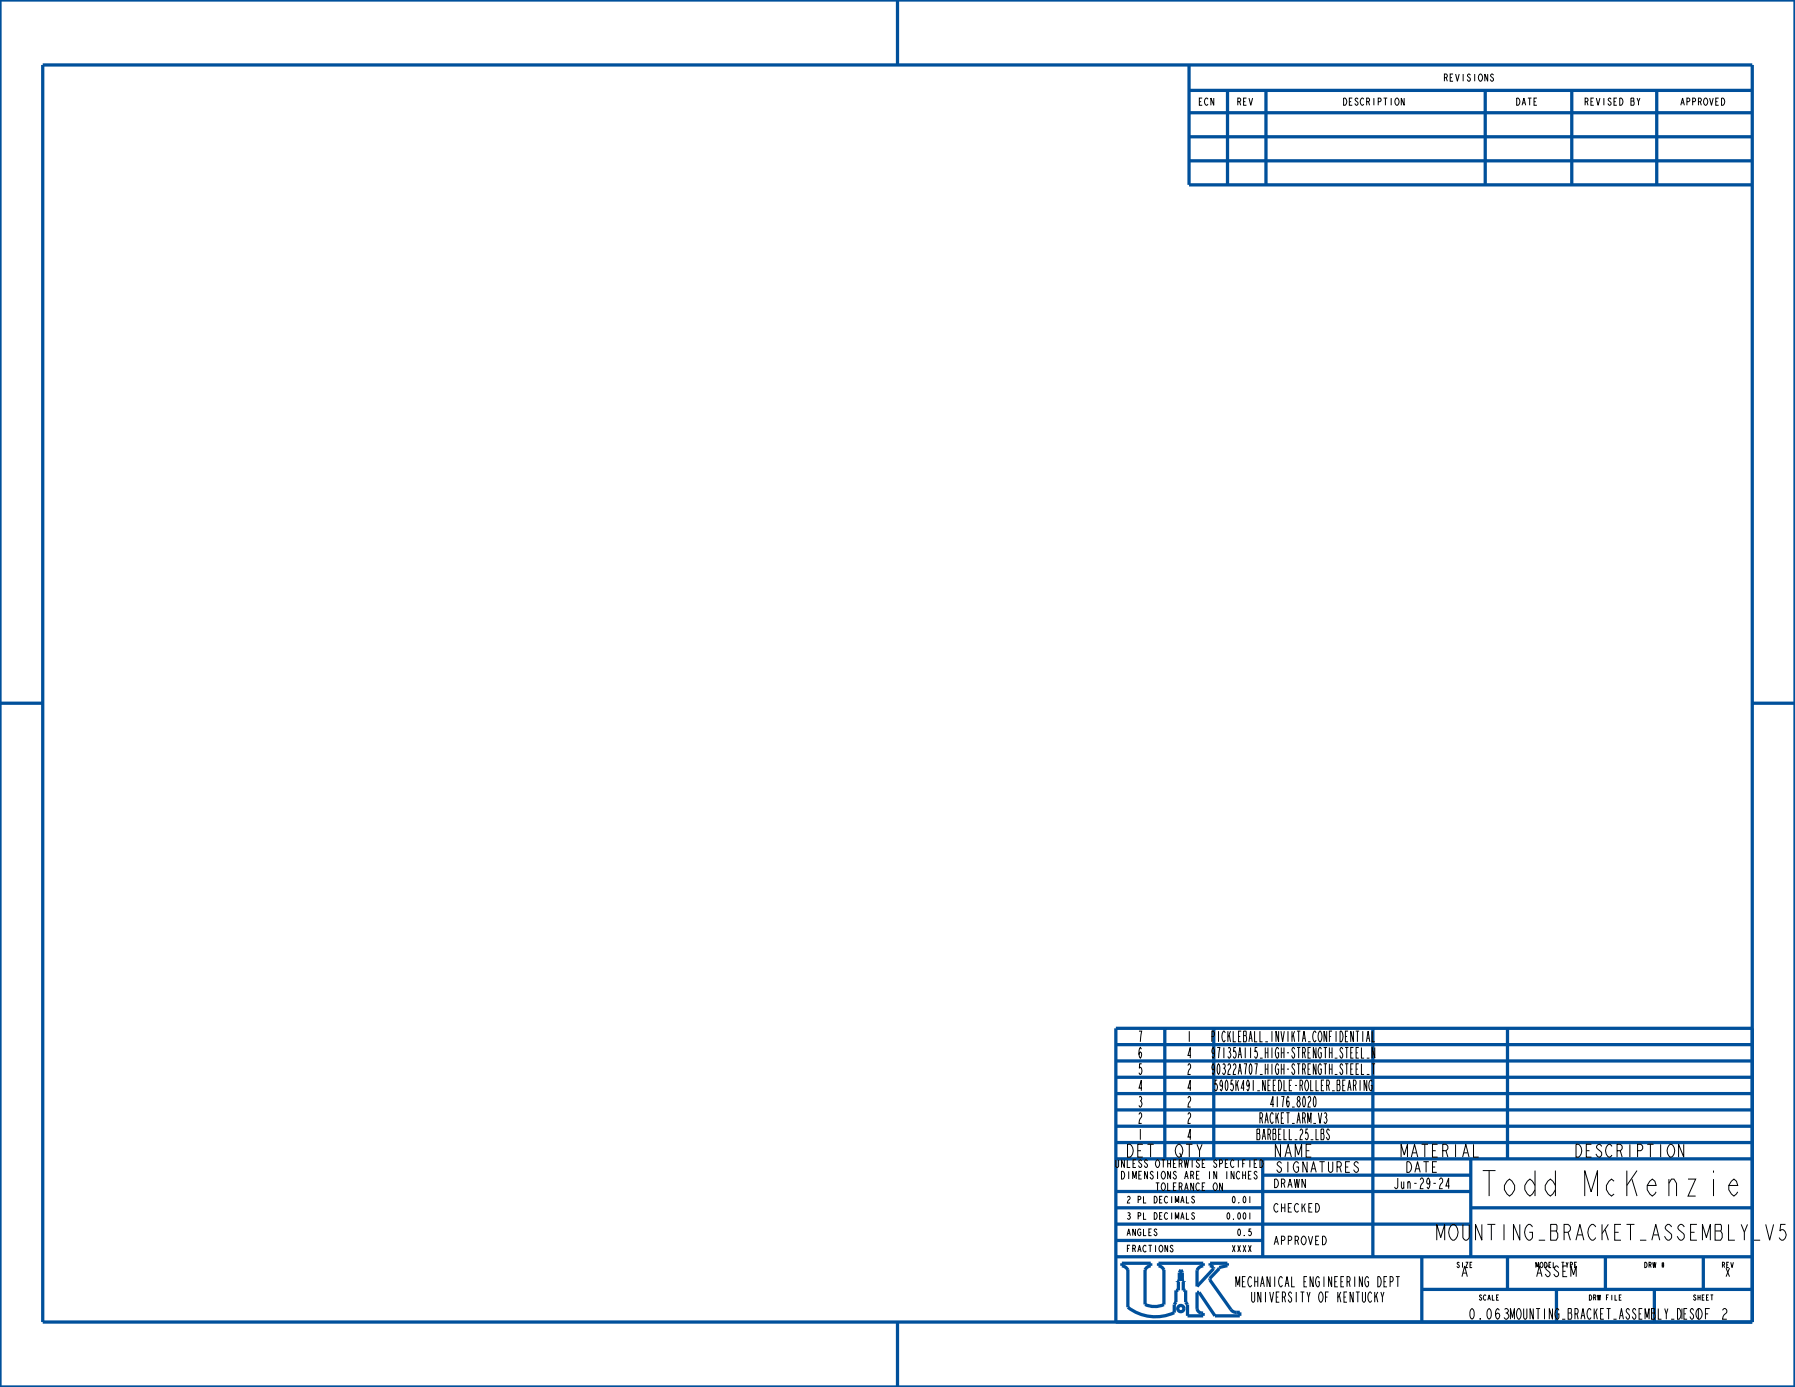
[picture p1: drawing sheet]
<svg xmlns="http://www.w3.org/2000/svg" width="279mm" height="216mm" viewBox="0 0 279 216" stroke-linecap="round" stroke-linejoin="round" font-family="sans-serif">
<defs><g id="words">
<text font-size="5.2" x="230.7" y="186.2">Todd McKenzie</text>
<text font-size="3.2" x="224" y="193">MOUNTING_BRACKET_ASSEMBLY_V5</text>
<g font-size="2.6">
<text x="175.2" y="180.1">DET</text>
<text x="182.8" y="180.1">QTY</text>
<text x="198.2" y="180.1">NAME</text>
<text x="217.9" y="180.1">MATERIAL</text>
<text x="245.1" y="180.1">DESCRIPTION</text>
</g>
<g font-size="2.2">
<text x="177.1" y="167.2">5</text>
<text x="177.1" y="164.7">6</text>
<text x="177.1" y="162.2">7</text>
<text x="184.7" y="167.2">2</text>
<text x="184.7" y="164.7">4</text>
<text x="184.7" y="162.2">1</text>
<text x="188.7" y="167.2">90322A707_HIGH-STRENGTH_STEEL_T</text>
<text x="188.7" y="164.7">97135A115_HIGH-STRENGTH_STEEL_N</text>
<text x="188.7" y="162.2">PICKLEBALL_INVIKTA_CONFIDENTIAL</text>
<text x="177.1" y="172.3">3</text>
<text x="177.1" y="169.8">4</text>
<text x="184.7" y="172.3">2</text>
<text x="184.7" y="169.8">4</text>
<text x="189.1" y="169.8">5905K491_NEEDLE-ROLLER_BEARING</text>
<text x="197.7" y="172.3">4176_8020</text>
<text x="177.1" y="177.4">1</text>
<text x="177.1" y="174.9">2</text>
<text x="184.7" y="177.4">4</text>
<text x="184.7" y="174.9">2</text>
<text x="195.6" y="177.4">BARBELL_25_LBS</text>
<text x="196" y="174.9">RACKET_ARM_V3</text>
<text x="198.6" y="182.5">SIGNATURES</text>
<text x="216.9" y="185">Jun-29-24</text>
<text x="218.7" y="182.5">DATE</text>
<text x="227.3" y="198.7">A</text>
<text x="239" y="198.7">ASSEM</text>
<text x="228.5" y="205.3">0.063MOUNTING_BRACKET_ASSEMBLY_DES1OF 2</text>
<text x="261.2" y="205.3">1</text>
</g>
<g font-size="2.1">
<text x="192.5" y="200.3">MECHANICAL ENGINEERING DEPT</text>
<text x="194.8" y="202.7">UNIVERSITY OF KENTUCKY</text>
</g>
<g font-size="1.7">
<text x="198.1" y="184.9">DRAWN</text>
<text x="198.1" y="188.7">CHECKED</text>
<text x="198.1" y="193.8">APPROVED</text>
<text x="268.4" y="198.7">X</text>
</g>
<g font-size="1.6">
<text x="173.7" y="181.7">UNLESS OTHERWISE SPECIFIED</text>
<text x="174.6" y="183.5">DIMENSIONS ARE IN INCHES</text>
<text x="179.9" y="185.3">TOLERANCE ON</text>
</g>
<g font-size="1.5">
<text x="186.5" y="16.4">ECN</text>
<text x="192.5" y="16.4">REV</text>
<text x="209" y="16.4">DESCRIPTION</text>
<text x="224.7" y="12.6">REVISIONS</text>
<text x="235.9" y="16.4">DATE</text>
<text x="246.6" y="16.4">REVISED BY</text>
<text x="261.5" y="16.4">APPROVED</text>
</g>
<g font-size="1.4">
<text x="175.3" y="189.8">3 PL DECIMALS</text>
<text x="175.3" y="187.3">2 PL DECIMALS</text>
<text x="190.9" y="189.8">0.001</text>
<text x="191.7" y="187.3">0.01</text>
<text x="175.3" y="194.9">FRACTIONS</text>
<text x="175.3" y="192.3">ANGLES</text>
<text x="191.7" y="194.9">XXXX</text>
<text x="192.5" y="192.3">0.5</text>
</g>
<g font-size="1.1">
<text x="226.7" y="197.3">SIZE</text>
<text x="239" y="197.3">MODEL TYPE</text>
<text x="255.9" y="197.3">DRW #</text>
<text x="268" y="197.3">REV</text>
<text x="230.2" y="202.4">SCALE</text>
<text x="247.3" y="202.4">DRW FILE</text>
<text x="263.5" y="202.4">SHEET</text>
</g>
</g></defs>
<g fill="none" stroke="#00509b" stroke-width=".51">
<path d="M0 0h279.4v215.9h-279.4zM6.7 10.1h266v195.7h-266zM139.7 0v10.1M185.1 10.1v18.7h87.6M185.1 17.5h87.6M185.1 14.1h87.6M191.1 14.1v14.7M197.1 14.1v14.7M231.2 14.1v14.7M244.7 14.1v14.7M257.9 14.1v14.7M185.1 25h87.6"/>
<path d="M185.1 21.3h87.6M0 109.5h6.7M272.7 109.5h6.7M173.7 177.8h99M173.7 175.3h99M173.7 172.8h99M173.7 170.2h99M173.7 167.7h99M173.7 165.1h99M173.7 162.6h99M181.3 160.1v20.3M188.9 160.1v20.3"/>
<path d="M213.7 160.1v35.5M234.6 160.1v20.3M272.7 160.1h-99v45.7M173.7 195.6h99M173.7 193.1h22.8M173.7 190.5h55.2M173.7 188h22.8M173.7 185.5h55.2M173.7 180.4h99M175.6 197.6v5.9a7 7 0 0 0 7.2 .8v-1.2l.2-.4v-1.8h.4v-1.4h-.1v-.1h.3v-1.3l.2-.4 .2 .4v1.3h.3v.1h-.1v1.4h.4v1.8l.2 .4v1.7h2.5v-.4a.84 .84 0 0 1-1-.7v-2.5h.3l2.5 3.6h3.9v-.5a1.33 1.33 0 0 1-1.4-.5l-3.3-4.6v-.2l1.5-1.5v-.2l1.2-.3v-.4h-2.6v.4l.5 .2v.3l-2.6 2.7v-2.5a1.16 1.16 0 0 1 1-.7v-.4h-7v.4a1.05 1.05 0 0 1 .9 .7v5.4a3.5 3.5 0 0 1-3 0v-5.4a1.06 1.06 0 0 1 .9-.7v-.4h-4.5v.4a1.16 1.16 0 0 1 1 .7M196.5 182.9h32.4M196.5 180.4v15.2"/>
<path d="M221.3 195.6v10.2M228.9 188h43.8M228.9 180.4v15.2M234.6 195.6v5.1M249.9 195.6v5.1M265.1 195.6v5.1M139.7 205.8v10.1M221.3 200.7h51.4M242.3 200.7v5.1M257.5 200.7v5.1"/>
<circle cx="183.8" cy="203.7" r=".49"/>
</g>
<use href="#words"/>
</svg>
